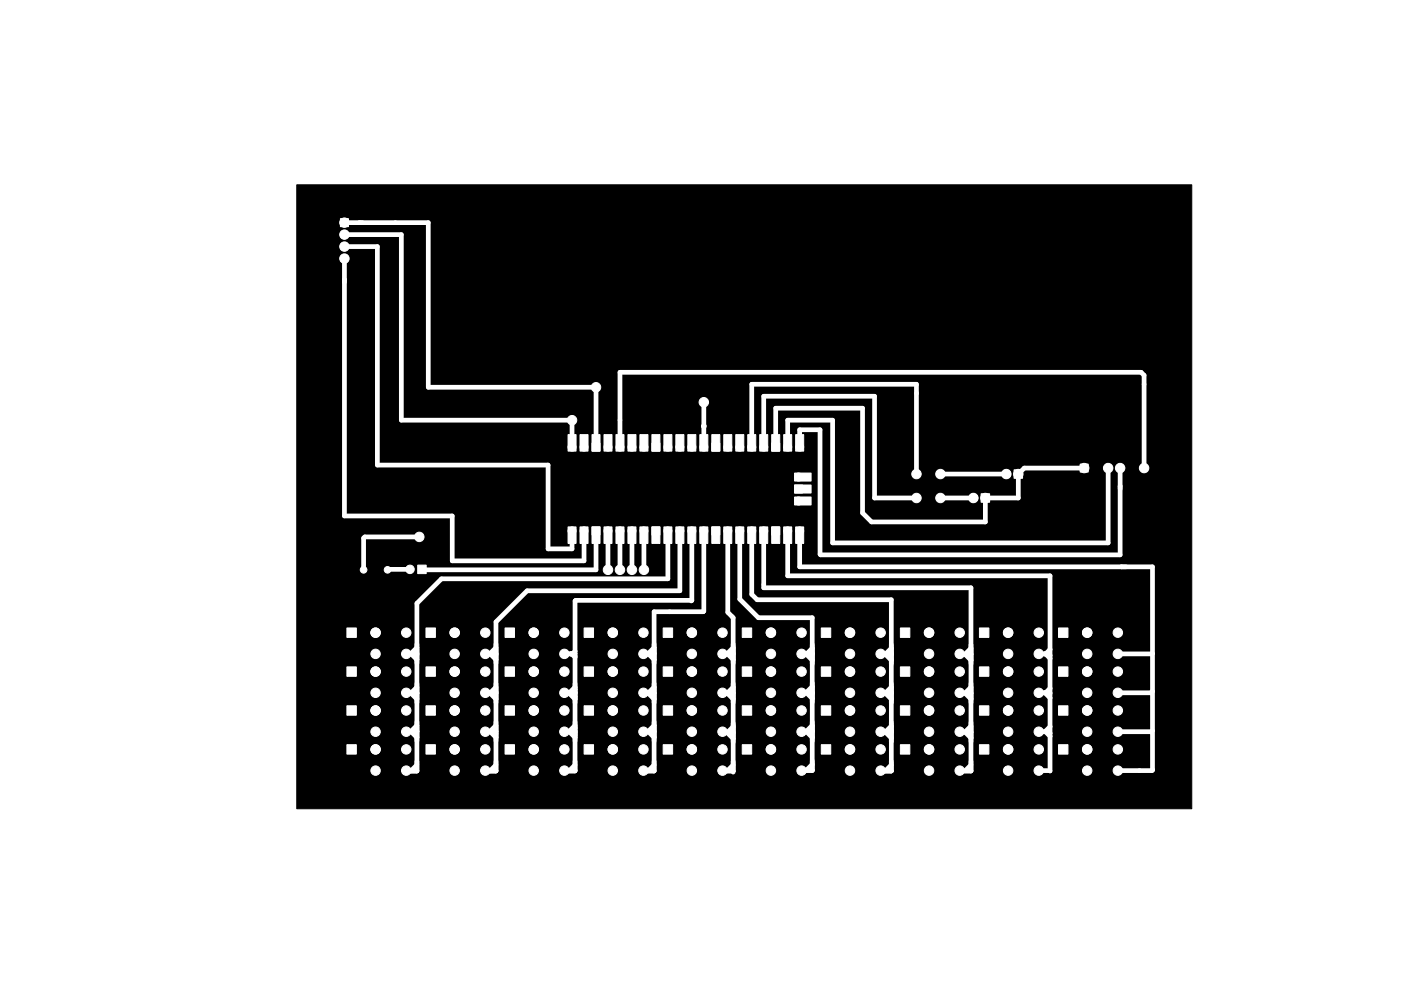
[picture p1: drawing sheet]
<svg xmlns="http://www.w3.org/2000/svg" width="297mm" height="210mm" viewBox="0 0 297 210" stroke-linecap="round" stroke-linejoin="round" font-family="sans-serif">
<path d="M62.9 39.2h189.8v132.4h-189.8z" fill="#000" stroke="#000" stroke-width=".21"/>
<g fill="#fff" stroke="#fff" stroke-width=".21">
<path d="M229 98.5h1.7v1.7h-1.7z"/>
<path d="M215 99.7h1.8v1.8h-1.8z"/>
<path d="M208 104.8h1.8v1.8h-1.8z"/>
<path d="M72.2 46.4h1.7v1.7h-1.7z"/>
<path d="M125.5 111.8h1.7v1.7h-1.7z"/>
<path d="M138.2 111.8h1.7v1.7h-1.7z"/>
<path d="M150.9 111.8h1.7v1.7h-1.7z"/>
<path d="M163.6 111.8h1.7v1.7h-1.7z"/>
<path d="M163.6 94h1.7v1.7h-1.7z"/>
<path d="M150.9 94h1.7v1.7h-1.7z"/>
<path d="M138.2 94h1.7v1.7h-1.7z"/>
<path d="M125.5 94h1.7v1.7h-1.7z"/>
<path d="M120.4 111.8h1.7v3.5h-1.7z"/>
<path d="M123 111.8h1.7v3.5h-1.7z"/>
<path d="M125.5 111.8h1.7v3.5h-1.7z"/>
<path d="M128.1 111.8h1.7v3.5h-1.7z"/>
<path d="M130.6 111.8h1.7v3.5h-1.7z"/>
<path d="M133.1 111.8h1.7v3.5h-1.7z"/>
<path d="M135.7 111.8h1.7v3.5h-1.7z"/>
<path d="M138.2 111.8h1.7v3.5h-1.7z"/>
<path d="M140.8 111.8h1.7v3.5h-1.7z"/>
<path d="M143.3 111.8h1.7v3.5h-1.7z"/>
<path d="M145.8 111.8h1.7v3.5h-1.7z"/>
<path d="M148.4 111.8h1.7v3.5h-1.7z"/>
<path d="M150.9 111.8h1.7v3.5h-1.7z"/>
<path d="M153.5 111.8h1.7v3.5h-1.7z"/>
<path d="M156 111.8h1.7v3.5h-1.7z"/>
<path d="M158.5 111.8h1.7v3.5h-1.7z"/>
<path d="M161.1 111.8h1.7v3.5h-1.7z"/>
<path d="M163.6 111.8h1.7v3.5h-1.7z"/>
<path d="M166.2 111.8h1.7v3.5h-1.7z"/>
<path d="M168.7 111.8h1.7v3.5h-1.7z"/>
<path d="M120.4 92.2h1.7v3.5h-1.7z"/>
<path d="M123 92.2h1.7v3.5h-1.7z"/>
<path d="M125.5 92.2h1.7v3.5h-1.7z"/>
<path d="M128.1 92.2h1.7v3.5h-1.7z"/>
<path d="M130.6 92.2h1.7v3.5h-1.7z"/>
<path d="M133.1 92.2h1.7v3.5h-1.7z"/>
<path d="M135.7 92.2h1.7v3.5h-1.7z"/>
<path d="M138.2 92.2h1.7v3.5h-1.7z"/>
<path d="M140.8 92.2h1.7v3.5h-1.7z"/>
<path d="M143.3 92.2h1.7v3.5h-1.7z"/>
<path d="M145.8 92.2h1.7v3.5h-1.7z"/>
<path d="M148.4 92.2h1.7v3.5h-1.7z"/>
<path d="M150.9 92.2h1.7v3.5h-1.7z"/>
<path d="M153.5 92.2h1.7v3.5h-1.7z"/>
<path d="M156 92.2h1.7v3.5h-1.7z"/>
<path d="M158.5 92.2h1.7v3.5h-1.7z"/>
<path d="M161.1 92.2h1.7v3.5h-1.7z"/>
<path d="M163.6 92.2h1.7v3.5h-1.7z"/>
<path d="M166.2 92.2h1.7v3.5h-1.7z"/>
<path d="M168.7 92.2h1.7v3.5h-1.7z"/>
<path d="M168.5 105.4h3.5v1.7h-3.5z"/>
<path d="M168.5 102.9h3.5v1.7h-3.5z"/>
<path d="M168.5 102.9h1.7v1.7h-1.7z"/>
<path d="M168.5 100.4h3.5v1.7h-3.5z"/>
<path d="M88.6 119.9h1.8v1.8h-1.8z"/>
<path d="M73.5 133.2h2v2h-2z"/>
<path d="M73.5 141.5h2v2h-2z"/>
<path d="M73.5 149.7h2v2h-2z"/>
<path d="M73.5 158h2v2h-2z"/>
<path d="M90.3 133.2h2v2h-2z"/>
<path d="M90.3 141.5h2v2h-2z"/>
<path d="M90.3 149.7h2v2h-2z"/>
<path d="M90.3 158h2v2h-2z"/>
<path d="M107.1 133.2h2v2h-2z"/>
<path d="M107.1 141.5h2v2h-2z"/>
<path d="M107.1 149.7h2v2h-2z"/>
<path d="M107.1 158h2v2h-2z"/>
<path d="M123.8 133.2h2v2h-2z"/>
<path d="M123.8 141.5h2v2h-2z"/>
<path d="M123.8 149.7h2v2h-2z"/>
<path d="M123.8 158h2v2h-2z"/>
<path d="M140.6 133.2h2v2h-2z"/>
<path d="M140.6 141.5h2v2h-2z"/>
<path d="M140.6 149.7h2v2h-2z"/>
<path d="M140.6 158h2v2h-2z"/>
<path d="M157.4 133.2h2v2h-2z"/>
<path d="M157.4 141.5h2v2h-2z"/>
<path d="M157.4 149.7h2v2h-2z"/>
<path d="M157.4 158h2v2h-2z"/>
<path d="M174.1 133.2h2v2h-2z"/>
<path d="M174.1 141.5h2v2h-2z"/>
<path d="M174.1 149.7h2v2h-2z"/>
<path d="M174.1 158h2v2h-2z"/>
<path d="M190.9 133.2h2v2h-2z"/>
<path d="M190.9 141.5h2v2h-2z"/>
<path d="M190.9 149.7h2v2h-2z"/>
<path d="M190.9 158h2v2h-2z"/>
<path d="M207.7 133.2h2v2h-2z"/>
<path d="M207.7 141.5h2v2h-2z"/>
<path d="M207.7 149.7h2v2h-2z"/>
<path d="M207.7 158h2v2h-2z"/>
<path d="M224.4 133.2h2v2h-2z"/>
<path d="M224.4 141.5h2v2h-2z"/>
<path d="M224.4 149.7h2v2h-2z"/>
<path d="M224.4 158h2v2h-2z"/>
<circle cx="242.6" cy="99.3" r=".85"/>
<circle cx="240" cy="99.3" r="0"/>
<circle cx="237.5" cy="99.3" r=".85"/>
<circle cx="234.9" cy="99.3" r=".85"/>
<circle cx="232.4" cy="99.3" r="0"/>
<circle cx="119.7" cy="159" r="1"/>
<circle cx="119.7" cy="163.5" r="1"/>
<circle cx="113.2" cy="159" r="1"/>
<circle cx="113.2" cy="163.5" r="1"/>
<circle cx="230.5" cy="155.2" r="1"/>
<circle cx="230.5" cy="150.7" r="1"/>
<circle cx="237" cy="155.2" r="1"/>
<circle cx="237" cy="150.7" r="1"/>
<circle cx="213.4" cy="100.6" r=".9"/>
<circle cx="86.1" cy="134.2" r="1"/>
<circle cx="86.1" cy="138.7" r="1"/>
<circle cx="79.6" cy="134.2" r="1"/>
<circle cx="79.6" cy="138.7" r="1"/>
<circle cx="206.4" cy="105.7" r=".9"/>
<circle cx="73" cy="49.8" r=".85"/>
<circle cx="73" cy="52.3" r=".85"/>
<circle cx="73" cy="54.9" r=".85"/>
<circle cx="86.1" cy="142.5" r="1"/>
<circle cx="86.1" cy="147" r="1"/>
<circle cx="79.6" cy="142.5" r="1"/>
<circle cx="79.6" cy="147" r="1"/>
<circle cx="79.6" cy="155.2" r="1"/>
<circle cx="79.6" cy="150.7" r="1"/>
<circle cx="86.1" cy="155.2" r="1"/>
<circle cx="86.1" cy="150.7" r="1"/>
<circle cx="79.6" cy="163.5" r="1"/>
<circle cx="79.6" cy="159" r="1"/>
<circle cx="86.1" cy="163.5" r="1"/>
<circle cx="86.1" cy="159" r="1"/>
<circle cx="102.9" cy="134.2" r="1"/>
<circle cx="102.9" cy="138.7" r="1"/>
<circle cx="96.4" cy="134.2" r="1"/>
<circle cx="96.4" cy="138.7" r="1"/>
<circle cx="102.9" cy="142.5" r="1"/>
<circle cx="102.9" cy="147" r="1"/>
<circle cx="96.4" cy="142.5" r="1"/>
<circle cx="96.4" cy="147" r="1"/>
<circle cx="102.9" cy="150.7" r="1"/>
<circle cx="102.9" cy="155.2" r="1"/>
<circle cx="96.4" cy="150.7" r="1"/>
<circle cx="96.4" cy="155.2" r="1"/>
<circle cx="96.4" cy="163.5" r="1"/>
<circle cx="96.4" cy="159" r="1"/>
<circle cx="102.9" cy="163.5" r="1"/>
<circle cx="102.9" cy="159" r="1"/>
<circle cx="119.7" cy="134.2" r="1"/>
<circle cx="119.7" cy="138.7" r="1"/>
<circle cx="113.2" cy="134.2" r="1"/>
<circle cx="113.2" cy="138.7" r="1"/>
<circle cx="119.7" cy="142.5" r="1"/>
<circle cx="119.7" cy="147" r="1"/>
<circle cx="113.2" cy="142.5" r="1"/>
<circle cx="113.2" cy="147" r="1"/>
<circle cx="113.2" cy="155.2" r="1"/>
<circle cx="113.2" cy="150.7" r="1"/>
<circle cx="119.7" cy="155.2" r="1"/>
<circle cx="119.7" cy="150.7" r="1"/>
<circle cx="136.4" cy="134.2" r="1"/>
<circle cx="136.4" cy="138.7" r="1"/>
<circle cx="129.9" cy="134.2" r="1"/>
<circle cx="129.9" cy="138.7" r="1"/>
<circle cx="136.4" cy="142.5" r="1"/>
<circle cx="136.4" cy="147" r="1"/>
<circle cx="129.9" cy="142.5" r="1"/>
<circle cx="129.9" cy="147" r="1"/>
<circle cx="129.9" cy="155.2" r="1"/>
<circle cx="129.9" cy="150.7" r="1"/>
<circle cx="136.4" cy="155.2" r="1"/>
<circle cx="136.4" cy="150.7" r="1"/>
<circle cx="129.9" cy="163.5" r="1"/>
<circle cx="129.9" cy="159" r="1"/>
<circle cx="136.4" cy="163.5" r="1"/>
<circle cx="136.4" cy="159" r="1"/>
<circle cx="153.2" cy="134.2" r="1"/>
<circle cx="153.2" cy="138.7" r="1"/>
<circle cx="146.7" cy="134.2" r="1"/>
<circle cx="146.7" cy="138.7" r="1"/>
<circle cx="153.2" cy="142.5" r="1"/>
<circle cx="153.2" cy="147" r="1"/>
<circle cx="146.7" cy="142.5" r="1"/>
<circle cx="146.7" cy="147" r="1"/>
<circle cx="146.7" cy="155.2" r="1"/>
<circle cx="146.7" cy="150.7" r="1"/>
<circle cx="153.2" cy="155.2" r="1"/>
<circle cx="153.2" cy="150.7" r="1"/>
<circle cx="146.7" cy="163.5" r="1"/>
<circle cx="146.7" cy="159" r="1"/>
<circle cx="153.2" cy="163.5" r="1"/>
<circle cx="153.2" cy="159" r="1"/>
<circle cx="169.9" cy="134.2" r="1"/>
<circle cx="169.9" cy="138.7" r="1"/>
<circle cx="163.4" cy="134.2" r="1"/>
<circle cx="163.4" cy="138.7" r="1"/>
<circle cx="169.9" cy="142.5" r="1"/>
<circle cx="169.9" cy="147" r="1"/>
<circle cx="163.4" cy="142.5" r="1"/>
<circle cx="163.4" cy="147" r="1"/>
<circle cx="163.4" cy="155.2" r="1"/>
<circle cx="163.4" cy="150.7" r="1"/>
<circle cx="169.9" cy="155.2" r="1"/>
<circle cx="169.9" cy="150.7" r="1"/>
<circle cx="163.4" cy="163.5" r="1"/>
<circle cx="163.4" cy="159" r="1"/>
<circle cx="169.9" cy="163.5" r="1"/>
<circle cx="169.9" cy="159" r="1"/>
<circle cx="186.7" cy="134.2" r="1"/>
<circle cx="186.7" cy="138.7" r="1"/>
<circle cx="180.2" cy="134.2" r="1"/>
<circle cx="180.2" cy="138.7" r="1"/>
<circle cx="186.7" cy="142.5" r="1"/>
<circle cx="186.7" cy="147" r="1"/>
<circle cx="180.2" cy="142.5" r="1"/>
<circle cx="180.2" cy="147" r="1"/>
<circle cx="180.2" cy="155.2" r="1"/>
<circle cx="180.2" cy="150.7" r="1"/>
<circle cx="186.7" cy="155.2" r="1"/>
<circle cx="186.7" cy="150.7" r="1"/>
<circle cx="180.2" cy="163.5" r="1"/>
<circle cx="180.2" cy="159" r="1"/>
<circle cx="186.7" cy="163.5" r="1"/>
<circle cx="186.7" cy="159" r="1"/>
<circle cx="197" cy="138.7" r="1"/>
<circle cx="197" cy="134.2" r="1"/>
<circle cx="203.5" cy="138.7" r="1"/>
<circle cx="203.5" cy="134.2" r="1"/>
<circle cx="203.5" cy="142.5" r="1"/>
<circle cx="203.5" cy="147" r="1"/>
<circle cx="197" cy="142.5" r="1"/>
<circle cx="197" cy="147" r="1"/>
<circle cx="197" cy="155.2" r="1"/>
<circle cx="197" cy="150.7" r="1"/>
<circle cx="203.5" cy="155.2" r="1"/>
<circle cx="203.5" cy="150.7" r="1"/>
<circle cx="197" cy="163.5" r="1"/>
<circle cx="197" cy="159" r="1"/>
<circle cx="203.5" cy="163.5" r="1"/>
<circle cx="203.5" cy="159" r="1"/>
<circle cx="220.2" cy="134.2" r="1"/>
<circle cx="220.2" cy="138.7" r="1"/>
<circle cx="213.7" cy="134.2" r="1"/>
<circle cx="213.7" cy="138.7" r="1"/>
<circle cx="220.2" cy="142.5" r="1"/>
<circle cx="220.2" cy="147" r="1"/>
<circle cx="213.7" cy="142.5" r="1"/>
<circle cx="213.7" cy="147" r="1"/>
<circle cx="213.7" cy="155.2" r="1"/>
<circle cx="213.7" cy="150.7" r="1"/>
<circle cx="220.2" cy="155.2" r="1"/>
<circle cx="220.2" cy="150.7" r="1"/>
<circle cx="213.7" cy="163.5" r="1"/>
<circle cx="213.7" cy="159" r="1"/>
<circle cx="220.2" cy="163.5" r="1"/>
<circle cx="220.2" cy="159" r="1"/>
<circle cx="230.5" cy="138.7" r="1"/>
<circle cx="230.5" cy="134.2" r="1"/>
<circle cx="237" cy="138.7" r="1"/>
<circle cx="237" cy="134.2" r="1"/>
<circle cx="237" cy="142.5" r="1"/>
<circle cx="237" cy="147" r="1"/>
<circle cx="230.5" cy="142.5" r="1"/>
<circle cx="230.5" cy="147" r="1"/>
<circle cx="230.5" cy="163.5" r="1"/>
<circle cx="230.5" cy="159" r="1"/>
<circle cx="237" cy="163.5" r="1"/>
<circle cx="237" cy="159" r="1"/>
<circle cx="121.3" cy="112.6" r=".85"/>
<circle cx="123.8" cy="112.6" r=".85"/>
<circle cx="128.9" cy="112.6" r=".85"/>
<circle cx="131.4" cy="112.6" r=".85"/>
<circle cx="134" cy="112.6" r=".85"/>
<circle cx="136.5" cy="112.6" r=".85"/>
<circle cx="141.6" cy="112.6" r=".85"/>
<circle cx="144.1" cy="112.6" r=".85"/>
<circle cx="146.7" cy="112.6" r=".85"/>
<circle cx="149.2" cy="112.6" r=".85"/>
<circle cx="154.3" cy="112.6" r=".85"/>
<circle cx="156.8" cy="112.6" r=".85"/>
<circle cx="159.4" cy="112.6" r=".85"/>
<circle cx="161.9" cy="112.6" r=".85"/>
<circle cx="167" cy="112.6" r=".85"/>
<circle cx="169.5" cy="112.6" r=".85"/>
<circle cx="169.5" cy="94.9" r=".85"/>
<circle cx="167" cy="94.9" r=".85"/>
<circle cx="161.9" cy="94.9" r=".85"/>
<circle cx="159.4" cy="94.9" r=".85"/>
<circle cx="156.8" cy="94.9" r=".85"/>
<circle cx="154.3" cy="94.9" r=".85"/>
<circle cx="149.2" cy="94.9" r=".85"/>
<circle cx="146.7" cy="94.9" r=".85"/>
<circle cx="144.1" cy="94.9" r=".85"/>
<circle cx="141.6" cy="94.9" r=".85"/>
<circle cx="136.5" cy="94.9" r=".85"/>
<circle cx="134" cy="94.9" r=".85"/>
<circle cx="131.4" cy="94.9" r=".85"/>
<circle cx="128.9" cy="94.9" r=".85"/>
<circle cx="123.8" cy="94.9" r=".85"/>
<circle cx="121.3" cy="94.9" r=".85"/>
<circle cx="169.3" cy="106.3" r=".85"/>
<circle cx="169.3" cy="101.2" r=".85"/>
<circle cx="86.9" cy="120.8" r=".9"/>
<circle cx="194.3" cy="105.7" r=".7"/>
<circle cx="199.4" cy="105.7" r=".7"/>
<circle cx="199.4" cy="100.6" r=".7"/>
<circle cx="194.3" cy="100.6" r=".7"/>
<circle cx="77.1" cy="120.9" r=".7"/>
<circle cx="82.2" cy="120.9" r=".7"/>
<circle cx="73" cy="47.2" r="1"/>
<circle cx="126.4" cy="82.2" r="1"/>
<circle cx="73" cy="49.8" r="1"/>
<circle cx="121.3" cy="89.1" r="1"/>
<circle cx="73" cy="52.3" r="1"/>
<circle cx="73" cy="54.9" r="1"/>
<circle cx="136.5" cy="120.9" r="1"/>
<circle cx="134" cy="120.9" r="1"/>
<circle cx="131.4" cy="120.9" r="1"/>
<circle cx="128.9" cy="120.9" r="1"/>
<circle cx="206.4" cy="105.7" r="1"/>
<circle cx="199.4" cy="105.7" r="1"/>
<circle cx="213.4" cy="100.6" r="1"/>
<circle cx="199.4" cy="100.6" r="1"/>
<circle cx="237.5" cy="99.3" r="1"/>
<circle cx="234.9" cy="99.3" r="1"/>
<circle cx="194.3" cy="105.7" r="1"/>
<circle cx="194.3" cy="100.6" r="1"/>
<circle cx="229.9" cy="99.3" r="1"/>
<circle cx="215.9" cy="100.6" r="1"/>
<circle cx="208.9" cy="105.7" r="1"/>
<circle cx="88.9" cy="113.9" r="1"/>
<circle cx="149.2" cy="85.3" r="1"/>
<circle cx="242.6" cy="99.3" r="1"/>
<circle cx="73" cy="47.2" r=".5"/>
<circle cx="126.4" cy="82.2" r=".5"/>
<circle cx="73" cy="49.8" r=".5"/>
<circle cx="121.3" cy="89.1" r=".5"/>
<circle cx="73" cy="52.3" r=".5"/>
<circle cx="73" cy="54.9" r=".5"/>
<circle cx="199.4" cy="105.7" r=".5"/>
<circle cx="206.4" cy="105.7" r=".5"/>
<circle cx="199.4" cy="100.6" r=".5"/>
<circle cx="213.4" cy="100.6" r=".5"/>
<circle cx="237.5" cy="99.3" r=".5"/>
<circle cx="234.9" cy="99.3" r=".5"/>
<circle cx="194.3" cy="105.7" r=".5"/>
<circle cx="194.3" cy="100.6" r=".5"/>
<circle cx="229.9" cy="99.3" r=".5"/>
<circle cx="215.9" cy="100.6" r=".5"/>
<circle cx="208.9" cy="105.7" r=".5"/>
<circle cx="149.2" cy="90.4" r=".5"/>
<circle cx="88.9" cy="113.9" r=".5"/>
<circle cx="242.6" cy="99.3" r=".5"/>
</g>
<g fill="none" stroke="#fff" stroke-width="1">
<path d="M73 47.2h17.8v35h35.6v12.7M73 49.8h12.1v39.3h36.2v5.8M73 52.3h7v46.4h36.2v17.8h5.1v-3.9M73 54.9v54.6h22.9v9.5h27.9v-6.4M131.4 94.9v-15.9h110.5l.7 .6v19.7M149.2 85.3v9.6M159.4 94.9v-13.4h34.9v19.1M161.9 94.9v-10.8h23.5v21.6h8.9M164.5 94.9v-8.3h18.4v22.2l1.9 1.9h24.1v-5h7v-5.1l1.3-1.3h12.7M167 94.9v-5.8h9.5v26.1h58.4v-15.9M169.5 94.9v-3.7h4.4v26.4l.1 .1h63.5v-18.4M88.9 113.9h-11.6l-.2 .3v6.7"/>
<path d="M126.4 112.6v8.3l-36.9-.1M128.9 112.6v8.3M131.4 112.6v8.3M134 112.6v8.3M136.5 112.6v8.3M141.6 112.6v10.2h-48l-5.2 5.2v35.6h-2.5M144.1 112.6v12.7h-32.3l-6.6 6.6v31.7h-2.6M146.7 112.6v14.8M149.2 112.6v17.1l-.1 .1h-10.4v33.8h-2.6M154.3 112.6v17.3l1.1 1.2v32.7M156.8 112.6v14.5l4 4h11.4v32.3h-2.5M159.4 112.6v13.5l1.1 1.1h28.5v36.4h-2.6"/>
<path d="M161.9 112.6v12.1h44v38.9h-2.6M167 112.6v9.6h55.6v41.4l-2.4-.1M169.5 112.6v7.7h74.8l.1 43.1-.2 .1h-7.2M199.4 105.7h7M199.4 100.6h14M82.2 120.9l4.7-.1-.1 .1M85.9 138.7h2.5M86.1 138.7h2.1l.2 .2M88.4 137.4l-1.3 1.3 1.3 1.2M102.6 138.7h2.6M102.9 138.7h2.1l.2 .2M105.2 137.4l-1.3 1.3 1.3 1.2"/>
<path d="M121.2 138.7l.7 .7M121.5 138.7l.4 .5M121.9 138.7h-2.2M121.9 138.2l-.5 .5M136.1 138.7h2.6M138.7 137.4l-1.3 1.3 1.3 1.2M146.7 127.4h-24.7l-.1 .1v36.1h-2.5M146.7 127.4l-.1 .1M152.9 138.7h2.5M155.4 137.4l-1.2 1.3 1.2 1.2M169.7 138.8h2.5M172.2 138.6l-.2 .1h-2.1"/>
<path d="M172.2 137.5l-1.3 1.3 1.3 1.3M186.4 138.8h2.6M189 138.6l-.2 .1h-2.1M189 137.5l-1.3 1.3 1.3 1.3M203.3 138.8h2.6M205.9 137.5l-1.3 1.3 1.3 1.3M220.2 138.7h2.1l.3 .4M222.6 137.8l-.9 .9 .9 1M244.3 138.7h-7.3M85.9 155.2h2.5h-2.3M86.1 147l2.3 .1h-2.5M88.4 153.9l-1.3 1.3 1.3 1.3"/>
<path d="M88.4 145.8l-1.3 1.3 1.3 1.2M102.6 155.2h2.6M102.6 147.1h2.6M102.9 155.2h1.8l.5 .5M105.2 146.8l-.2 .2h-2.1M105.2 145.8l-1.3 1.3 1.3 1.2M105.2 153.9l-1.3 1.3 1.3 1.3M119.4 155.2h2.5M119.4 147.1h2.5M119.7 155.2h2l.2 .2M121.1 147l.8 .8M121.2 155.2l.7 .8"/>
<path d="M121.9 146.8l-.2 .2h-2M121.9 153.9l-1.3 1.3 1.3 1.3M121.9 145.8l-1.3 1.3 1.3 1.2M121.9 154.4l-.8 .8M121.9 146.3l-.7 .7M136.1 155.2h2.6M136.1 147.1h2.6M136.5 155.2h-.1M138.7 145.8l-1.3 1.3 1.3 1.2M138.7 153.9l-1.3 1.3 1.3 1.3M152.9 147.1h2.5M152.9 155.4h2.5"/>
<path d="M155.4 145.8l-1.2 1.3 1.2 1.2M155.4 154.2l-1.2 1.2 1.2 1.3M169.7 155.2h2.5M169.7 146.9h2.5M169.9 147h2.1l.2 .2M172.2 155.1l-.2 .1h-2.1M172.2 153.9l-1.3 1.3 1.3 1.3M172.2 145.7l-1.3 1.2 1.3 1.3M186.4 147.1h2.6M186.4 155.3h2.6M189 155.1l-.2 .1h-2.1M189 146.9l-2.3 .1"/>
<path d="M189 145.8l-1.3 1.3 1.3 1.2M189 154l-1.3 1.3 1.3 1.3M203.3 147.1h2.6M203.3 155.3h2.6M205.9 145.8l-1.3 1.3 1.3 1.2M205.9 154l-1.3 1.3 1.3 1.3M220.2 155.2h2.1l.3 .4M220.2 147l2.4 .1M221.6 147l1 1.1M221.6 147h.1M222.6 146l-.9 1M222.6 154.2l-.9 .9 .9 1.1"/>
<path d="M244.3 155.1l-.1 .1h-7.2M244.3 146.7l-.3 .3h-7M86.1 163.5l.1 .1M88.4 162.3l-1.3 1.3M102.9 163.5l.1 .1M105.2 162.3l-1.3 1.3M121.9 162.3l-1.3 1.3M121.9 163.4l-2.2 .1M136.5 163.4l-.1 .1M138.7 162.3l-1.3 1.3M152.7 163.4v.1M152.9 163.6h2.5"/>
<path d="M155.4 162.3l-1.2 1.3M170 163.4l-.1 .1M172.2 162.2l-1.3 1.2M186.7 163.5l.1 .1M189 162.3l-1.3 1.3M205.9 162.3l-1.3 1.3"/>
</g>
</svg>
